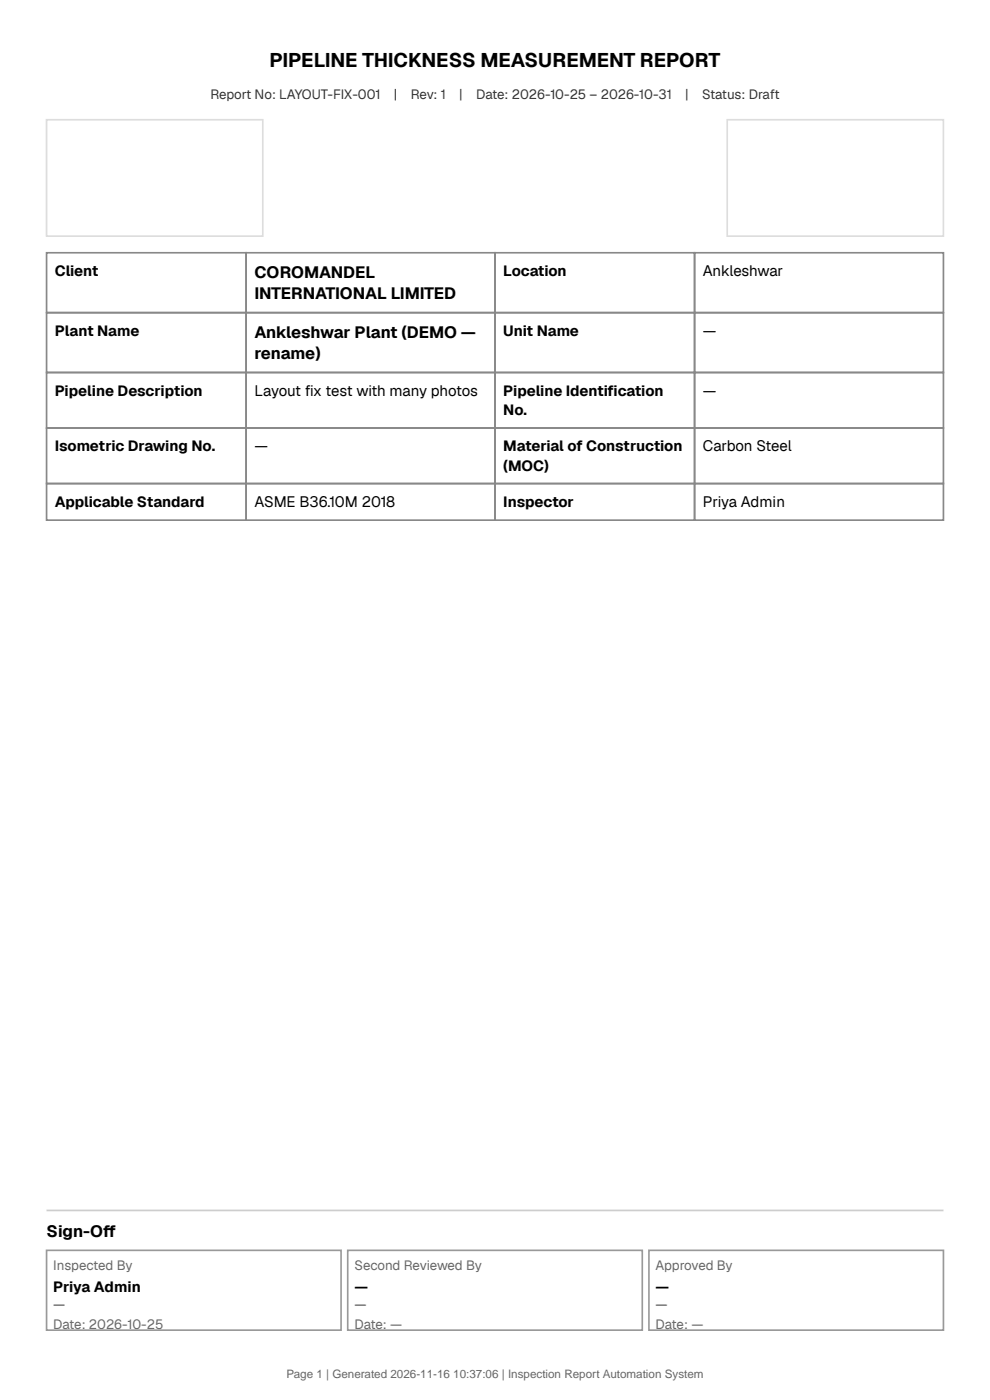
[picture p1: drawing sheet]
<svg xmlns="http://www.w3.org/2000/svg" width="210mm" height="297mm" viewBox="0 0 210 297" stroke-linecap="round" stroke-linejoin="round" font-family="sans-serif">
<defs><g id="words">
<text font-size="4.2" x="57.2" y="14.1">PIPELINE THICKNESS MEASUREMENT REPORT</text>
<g font-size="3.5">
<text x="54" y="58.9">COROMANDEL</text>
<text x="54" y="63.5">INTERNATIONAL LIMITED</text>
<text x="54" y="71.6">Ankleshwar Plant (DEMO —</text>
<text x="54" y="76.2">rename)</text>
<text x="9.9" y="262.4">Sign-Of</text>
<text x="21.8" y="262.4">f</text>
</g>
<g font-size="3.2">
<text x="11.6" y="58.6">Client</text>
<text x="106.8" y="58.6">Location</text>
<text x="149.1" y="58.6">Ankleshwar</text>
<text x="11.6" y="71.3">Plant Name</text>
<text x="106.8" y="71.3">Unit Name</text>
<text x="149.1" y="71.3">—</text>
<text x="11.6" y="84">Pipeline Description</text>
<text x="54" y="84">Layout f</text>
<text x="64.7" y="84">ix test with many photos</text>
<text x="106.8" y="84">Pipeline Identif</text>
<text x="128.8" y="84">ication</text>
<text x="149.1" y="84">—</text>
<text x="106.8" y="88.1">No.</text>
<text x="11.6" y="95.8">Isometric Drawing No.</text>
<text x="54" y="95.8">—</text>
<text x="106.8" y="95.8">Material of Construction</text>
<text x="149.1" y="95.8">Carbon Steel</text>
<text x="106.8" y="99.9">(MOC)</text>
<text x="11.6" y="107.5">Applicable Standard</text>
<text x="54" y="107.5">ASME B36.10M 2018</text>
<text x="106.8" y="107.5">Inspector</text>
<text x="149.1" y="107.5">Priya Admin</text>
<text x="11.3" y="274.1">Priya Admin</text>
<text x="75.2" y="274.1">—</text>
<text x="139.1" y="274.1">—</text>
</g>
<g font-size="2.8" fill="#333">
<text x="44.6" y="21">Report No: LAYOUT-FIX-001</text>
<text x="83.6" y="21">|</text>
<text x="87.1" y="21">Rev: 1</text>
<text x="97.4" y="21">|</text>
<text x="101" y="21">Date: 2026-10-25 – 2026-10-31</text>
<text x="145.4" y="21">|</text>
<text x="148.9" y="21">Status: Draft</text>
</g>
<g font-size="2.8" fill="#666">
<text x="11.3" y="269.5">Inspected By</text>
<text x="75.2" y="269.5">Second Reviewed By</text>
<text x="139.1" y="269.5">Approved By</text>
<text x="11.3" y="281.8">Date: 2026-10-25</text>
<text x="75.2" y="281.8">Date: —</text>
<text x="139.1" y="281.8">Date: —</text>
</g>
<g font-size="2.8" fill="#444">
<text x="11.3" y="277.6">—</text>
<text x="75.2" y="277.6">—</text>
<text x="139.1" y="277.6">—</text>
</g>
<text font-size="2.5" fill="#666" x="60.8" y="292.4">Page 1 | Generated 2026-11-16 10:37:06 | Inspection Report Automation System</text>
</g></defs>
<path d="M9.9 25.4h45.8v24.7h-45.8zM154.3 25.4h45.8v24.7h-45.8z" fill="none" stroke="#ddd" stroke-width=".35"/>
<g fill="none" stroke="#888" stroke-width=".35">
<path d="M9.9 53.6h42.3v12.7h-42.3zM52.2 53.6h52.8v12.7h-52.8zM105 53.6h42.3v12.7h-42.3zM147.3 53.6h52.8v12.7h-52.8zM9.9 66.3h42.3v12.7h-42.3zM9.9 79h42.3v11.8h-42.3zM52.2 66.3h52.8v12.7h-52.8zM52.2 79h52.8v11.8h-52.8zM105 66.3h42.3v12.7h-42.3zM105 79h42.3v11.8h-42.3zM147.3 66.3h52.8v12.7h-52.8zM147.3 79h52.8v11.8h-52.8z"/>
<path d="M9.9 90.8h42.3v11.8h-42.3zM52.2 90.8h52.8v11.8h-52.8zM105 90.8h42.3v11.8h-42.3zM147.3 90.8h52.8v11.8h-52.8zM9.9 102.6h42.3v7.7h-42.3zM52.2 102.6h52.8v7.7h-52.8zM105 102.6h42.3v7.7h-42.3zM147.3 102.6h52.8v7.7h-52.8z"/>
</g>
<path d="M9.9 256.8h190.2" fill="none" stroke="#ccc" stroke-width=".35"/>
<path d="M9.9 265.3h62.5v16.9h-62.5zM73.8 265.3h62.4v16.9h-62.4zM137.6 265.3h62.5v16.9h-62.5z" fill="none" stroke="#999" stroke-width=".35"/>
<use href="#words"/>
</svg>
